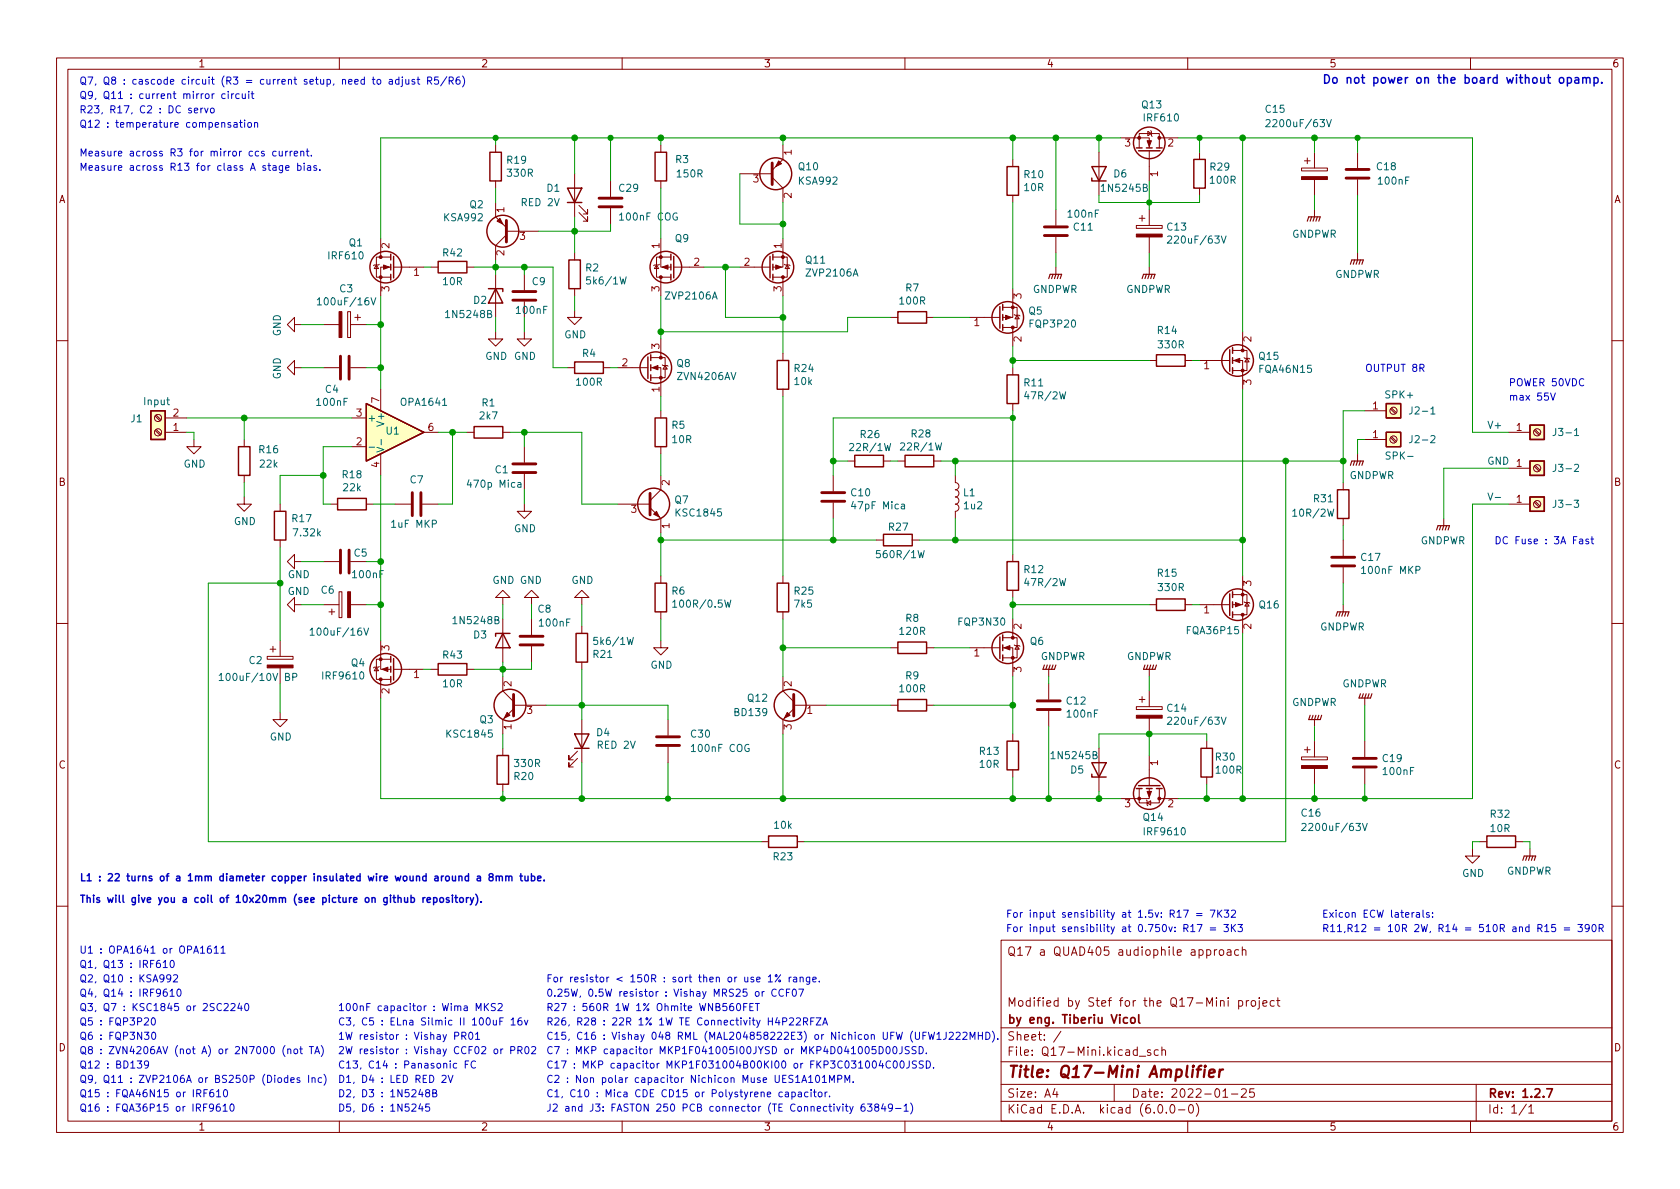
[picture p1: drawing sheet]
<svg xmlns="http://www.w3.org/2000/svg" width="297mm" height="210mm" viewBox="0 0 297 210" stroke-linecap="round" stroke-linejoin="round" font-family="sans-serif">
<defs><g id="words">
<text font-size="2.8" fill="#840000" x="178" y="190.6">Title: Q17-Mini Amplifier</text>
<text font-size="2.1" fill="#0000c2" x="233.7" y="14.8">Do not power on the board without opamp.</text>
<g font-size="2.1" fill="#840000">
<text x="178" y="169">Q17 a QUAD405 audiophile approach</text>
<text x="178" y="178">Modified by Stef for the Q17-Mini project</text>
<text x="178" y="184">Sheet: /</text>
<text x="178" y="181">by eng. Tiberiu Vicol</text>
<text x="178" y="186.7">File: Q17-Mini.kicad_sch</text>
<text x="178" y="196.9">KiCad E.D.A. kicad (6.0.0-0)</text>
<text x="178" y="194.1">Size: A4</text>
<text x="200" y="194.1">Date: 2022-01-25</text>
<text x="263" y="194.1">Rev: 1.2.7</text>
<text x="263" y="196.9">Id: 1/1</text>
</g>
<g font-size="1.8" fill="#840000">
<text x="35" y="11.9">1</text>
<text x="85" y="11.9">2</text>
<text x="135" y="11.9">3</text>
<text x="185" y="11.9">4</text>
<text x="235" y="11.9">5</text>
<text x="285" y="11.9">6</text>
<text x="10.3" y="35.9">A</text>
<text x="285.3" y="35.9">A</text>
<text x="10.3" y="85.9">B</text>
<text x="285.3" y="85.9">B</text>
<text x="10.3" y="135.9">C</text>
<text x="285.3" y="135.9">C</text>
<text x="10.3" y="185.9">D</text>
<text x="285.3" y="185.9">D</text>
<text x="35" y="199.9">1</text>
<text x="85" y="199.9">2</text>
<text x="135" y="199.9">3</text>
<text x="185" y="199.9">4</text>
<text x="235" y="199.9">5</text>
<text x="285" y="199.9">6</text>
</g>
<g font-size="1.8" fill="#0000c2">
<text x="14" y="14.9">Q7, Q8 : cascode circuit (R3 = current setup, need to adjust R5/R6)</text>
<text x="14" y="17.5">Q9, Q11 : current mirror circuit</text>
<text x="14" y="22.6">Q12 : temperature compensation</text>
<text x="14" y="20">R23, R17, C2 : DC servo</text>
<text x="14" y="27.6">Measure across R3 for mirror ccs current.</text>
<text x="14" y="30.2">Measure across R13 for class A stage bias.</text>
<text x="241.3" y="65.7">OUTPUT 8R</text>
<text x="266.7" y="70.8">max 55V</text>
<text x="266.7" y="68.3">POWER 50VDC</text>
<text x="264.2" y="96.2">DC Fuse : 3A Fast</text>
<text x="14" y="155.8">L1 : 22 turns of a 1mm diameter copper insulated wire wound around a 8mm tube.</text>
<text x="14" y="159.6">This will give you a coil of 10x20mm (see picture on github repository).</text>
<text x="177.8" y="164.8">For input sensibility at 0.750v: R17 = 3K3</text>
<text x="177.8" y="162.3">For input sensibility at 1.5v: R17 = 7K32</text>
<text x="233.7" y="162.3">Exicon ECW laterals:</text>
<text x="233.7" y="164.8">R11,R12 = 10R 2W, R14 = 510R and R15 = 390R</text>
<text x="14" y="173.7">Q2, Q10 : KSA992</text>
<text x="14" y="171.2">Q1, Q13 : IRF610</text>
<text x="14" y="168.6">U1 : OPA1641 or OPA1611</text>
<text x="96.5" y="173.7">For resistor &lt; 150R : sort then or use 1% range.</text>
<text x="14" y="178.8">Q3, Q7 : KSC1845 or 2SC2240</text>
<text x="14" y="176.2">Q4, Q14 : IRF9610</text>
<text x="59.7" y="178.8">100nF capacitor : Wima MKS2</text>
<text x="96.5" y="176.2">0.25W, 0.5W resistor : Vishay MRS25 or CCF07</text>
<text x="96.5" y="178.8">R27 : 560R 1W 1% Ohmite WNB560FET</text>
<text x="14" y="181.3">Q5 : FQP3P20</text>
<text x="14" y="183.9">Q6 : FQP3N30</text>
<text x="59.7" y="181.3">C3, C5 : ELna Silmic II 100uF 16v</text>
<text x="59.7" y="183.9">1W resistor : Vishay PR01</text>
<text x="96.5" y="181.3">R26, R28 : 22R 1% 1W TE Connectivity H4P22RFZA</text>
<text x="96.5" y="183.9">C15, C16 : Vishay 048 RML (MAL204858222E3) or Nichicon UFW (UFW1J222MHD).</text>
<text x="14" y="191.5">Q9, Q11 : ZVP2106A or BS250P (Diodes Inc)</text>
<text x="14" y="188.9">Q12 : BD139</text>
<text x="14" y="186.4">Q8 : ZVN4206AV (not A) or 2N7000 (not TA)</text>
<text x="59.7" y="188.9">C13, C14 : Panasonic FC</text>
<text x="59.7" y="186.4">2W resistor : Vishay CCF02 or PR02</text>
<text x="59.7" y="191.5">D1, D4 : LED RED 2V</text>
<text x="96.5" y="186.4">C7 : MKP capacitor MKP1F041005I00JYSD or MKP4D041005D00JSSD.</text>
<text x="96.5" y="188.9">C17 : MKP capacitor MKP1F031004B00KI00 or FKP3C031004C00JSSD.</text>
<text x="96.5" y="191.5">C2 : Non polar capacitor Nichicon Muse UES1A101MPM.</text>
<text x="14" y="194">Q15 : FQA46N15 or IRF610</text>
<text x="14" y="196.6">Q16 : FQA36P15 or IRF9610</text>
<text x="59.7" y="196.6">D5, D6 : 1N5245</text>
<text x="59.7" y="194">D2, D3 : 1N5248B</text>
<text x="96.5" y="196.6">J2 and J3: FASTON 250 PCB connector (TE Connectivity 63849-1)</text>
<text x="96.5" y="194">C1, C10 : Mica CDE CD15 or Polystyrene capacitor.</text>
</g>
<g font-size="1.8" fill="#006464">
<text x="202" y="19.2">Q13</text>
<text x="202.4" y="21.5">IRF610</text>
<text x="223.8" y="19.9">C15</text>
<text x="224.7" y="22.5">2200uF/63V</text>
<text x="89.7" y="28.9">R19</text>
<text x="119.5" y="28.8">R3</text>
<text x="89.8" y="31.2">330R</text>
<text x="96.7" y="33.9">D1</text>
<text x="109.5" y="33.9">C29</text>
<text x="119.8" y="31.4">150R</text>
<text x="141.3" y="30.1">Q10</text>
<text x="141.3" y="32.6">KSA992</text>
<text x="181.1" y="31.5">R10</text>
<text x="181.1" y="33.8">10R</text>
<text x="195.1" y="33.9">1N5245B</text>
<text x="196.9" y="31.4">D6</text>
<text x="214" y="30.1">R29</text>
<text x="214.1" y="32.5">100R</text>
<text x="243.5" y="30.1">C18</text>
<text x="243.8" y="32.6">100nF</text>
<text x="78.6" y="39.1">KSA992</text>
<text x="83.1" y="36.8">Q2</text>
<text x="92.3" y="36.4">RED 2V</text>
<text x="109.8" y="39">100nF COG</text>
<text x="189" y="38.5">100nF</text>
<text x="189.9" y="40.8">C11</text>
<text x="206.4" y="40.8">C13</text>
<text x="58.2" y="45.9">IRF610</text>
<text x="61.7" y="43.6">Q1</text>
<text x="78.4" y="45.3">R42</text>
<text x="103.6" y="48">R2</text>
<text x="119.4" y="42.8">Q9</text>
<text x="142.5" y="46.6">Q11</text>
<text x="207.2" y="43.1">220uF/63V</text>
<text x="228.4" y="42">GNDPWR</text>
<text x="56.8" y="54">100uF/16V</text>
<text x="60.1" y="51.7">C3</text>
<text x="78.4" y="50.4">10R</text>
<text x="83.8" y="53.7">D2</text>
<text x="94.1" y="50.4">C9</text>
<text x="104.1" y="50.3">5k6/1W</text>
<text x="117.8" y="53">ZVP2106A</text>
<text x="142.7" y="48.9">ZVP2106A</text>
<text x="159.2" y="53.8">100R</text>
<text x="160.2" y="51.5">R7</text>
<text x="182.5" y="51.8">GNDPWR</text>
<text x="199" y="51.8">GNDPWR</text>
<text x="236" y="49.1">GNDPWR</text>
<text x="49.7" y="59.5" transform="rotate(-90 49.7 59.5)">GND</text>
<text x="79.1" y="56.2">1N5248B</text>
<text x="91.4" y="55.5">100nF</text>
<text x="99.7" y="59.8">GND</text>
<text x="181.9" y="55.6">Q5</text>
<text x="182.2" y="57.9">FQP3P20</text>
<text x="204.7" y="59">R14</text>
<text x="85.8" y="63.6">GND GND</text>
<text x="103" y="63.1">R4</text>
<text x="119.7" y="64.9">Q8</text>
<text x="140.5" y="65.8">R24</text>
<text x="204.9" y="61.6">330R</text>
<text x="222.7" y="63.6">Q15</text>
<text x="222.8" y="65.9">FQA46N15</text>
<text x="25.5" y="71.6">Input</text>
<text x="49.7" y="67.1" transform="rotate(-90 49.7 67.1)">GND</text>
<text x="56.1" y="71.8">100nF</text>
<text x="57.5" y="69.5">C4</text>
<text x="71.1" y="71.7">OPA1641</text>
<text x="85.2" y="71.9">R1</text>
<text x="102" y="68.2">100R</text>
<text x="119.9" y="67.2">ZVN4206AV</text>
<text x="140.5" y="68.1">10k</text>
<text x="181.1" y="68.3">R11</text>
<text x="181.6" y="70.6">47R/2W</text>
<text x="245.1" y="70.4">SPK+</text>
<text x="23.1" y="74.7">J1</text>
<text x="64.9" y="74.5">+</text>
<text x="67.9" y="75" transform="rotate(-90 67.9 75)">V+</text>
<text x="68.3" y="76.8">U1</text>
<text x="84.9" y="74.2">2k7</text>
<text x="118.8" y="75.8">R5</text>
<text x="152.2" y="77.5">R26</text>
<text x="161.2" y="77.3">R28</text>
<text x="249.7" y="73.3">J2-1</text>
<text x="263.2" y="75.8">V+</text>
<text x="275.1" y="77.1">J3-1</text>
<text x="32.4" y="82.7">GND</text>
<text x="45.9" y="80.1">R16</text>
<text x="46" y="82.7">22k</text>
<text x="87.6" y="83.7">C1</text>
<text x="118.9" y="78.4">10R</text>
<text x="150.6" y="79.8">22R/1W</text>
<text x="159.6" y="79.6">22R/1W</text>
<text x="245.4" y="81.3">SPK-</text>
<text x="249.7" y="78.4">J2-2</text>
<text x="262.9" y="82.2">GND</text>
<text x="275.1" y="83.4">J3-2</text>
<text x="60.6" y="84.6">R18</text>
<text x="60.8" y="86.9">22k</text>
<text x="72.5" y="85.5">C7</text>
<text x="83.2" y="86.2">470p Mica</text>
<text x="119.3" y="89">Q7</text>
<text x="150.5" y="87.8">C10</text>
<text x="170.3" y="87.8">L1</text>
<text x="232.4" y="88.8">R31</text>
<text x="238.5" y="84.7">GNDPWR</text>
<text x="263.4" y="88.5">V-</text>
<text x="275.1" y="89.8">J3-3</text>
<text x="41.3" y="92.8">GND</text>
<text x="51.7" y="92.3">R17</text>
<text x="52.1" y="94.8">7.32k</text>
<text x="69.4" y="93.3">1uF MKP</text>
<text x="90.9" y="94.1">GND</text>
<text x="119.7" y="91.3">KSC1845</text>
<text x="151" y="90.1">47pF Mica</text>
<text x="157.2" y="93.8">R27</text>
<text x="170.5" y="90.1">1u2</text>
<text x="229" y="91.4">10R/2W</text>
<text x="62.6" y="98.4">C5</text>
<text x="155.5" y="98.7">560R/1W</text>
<text x="181.1" y="101.3">R12</text>
<text x="204.7" y="102">R15</text>
<text x="240.7" y="99.2">C17</text>
<text x="241.1" y="101.5">100nF MKP</text>
<text x="251.1" y="96.2">GNDPWR</text>
<text x="50.8" y="105.2">GND</text>
<text x="50.9" y="102.2">GND</text>
<text x="56.8" y="105">C6</text>
<text x="62.5" y="102.2">100nF</text>
<text x="87" y="103.2">GND GND</text>
<text x="101" y="103.2">GND</text>
<text x="118.8" y="105.1">R6</text>
<text x="119.6" y="107.4">100R/0.5W</text>
<text x="140.5" y="105.1">R25</text>
<text x="140.5" y="107.4">7k5</text>
<text x="181.6" y="103.6">47R/2W</text>
<text x="204.9" y="104.5">330R</text>
<text x="222.7" y="107.6">Q16</text>
<text x="55.6" y="112.4">100uF/16V</text>
<text x="80.4" y="110.4">1N5248B</text>
<text x="83.8" y="112.9">D3</text>
<text x="95.1" y="108.3">C8</text>
<text x="95.5" y="110.8">100nF</text>
<text x="159.2" y="112.3">120R</text>
<text x="160.2" y="110">R8</text>
<text x="169.6" y="110.6">FQP3N30</text>
<text x="210" y="112.1">FQA36P15</text>
<text x="233.3" y="111.5">GNDPWR</text>
<text x="44.1" y="117.4">C2</text>
<text x="62.1" y="117.8">Q4</text>
<text x="78.4" y="116.5">R43</text>
<text x="105" y="116.3">R21</text>
<text x="105.4" y="114">5k6/1W</text>
<text x="115" y="118.2">GND</text>
<text x="182.2" y="114">Q6</text>
<text x="183.9" y="116.7">GNDPWR</text>
<text x="199.2" y="116.7">GNDPWR</text>
<text x="39.8" y="120.4">100uF/10V BP</text>
<text x="57.3" y="120.1">IRF9610</text>
<text x="78.4" y="121.5">10R</text>
<text x="132.3" y="124.1">Q12</text>
<text x="159.2" y="122.4">100R</text>
<text x="160.2" y="120.1">R9</text>
<text x="188.6" y="124.6">C12</text>
<text x="206.4" y="125.9">C14</text>
<text x="228.4" y="124.8">GNDPWR</text>
<text x="237.3" y="121.5">GNDPWR</text>
<text x="47.7" y="130.9">GND</text>
<text x="79.2" y="130.4">KSC1845</text>
<text x="84.8" y="127.9">Q3</text>
<text x="105.5" y="130.2">D4</text>
<text x="122.2" y="130.4">C30</text>
<text x="130" y="126.6">BD139</text>
<text x="188.8" y="126.9">100nF</text>
<text x="207.2" y="128.2">220uF/63V</text>
<text x="91" y="137.9">R20</text>
<text x="91.1" y="135.6">330R</text>
<text x="105.8" y="132.4">RED 2V</text>
<text x="122.5" y="133">100nF COG</text>
<text x="173.3" y="133.5">R13</text>
<text x="173.3" y="135.8">10R</text>
<text x="186.2" y="134.2">1N5245B</text>
<text x="189.3" y="136.8">D5</text>
<text x="215" y="134.5">R30</text>
<text x="215.1" y="136.8">100R</text>
<text x="244.5" y="134.7">C19</text>
<text x="244.7" y="137">100nF</text>
<text x="137" y="146.5">10k</text>
<text x="202.2" y="145.2">Q14</text>
<text x="202.5" y="147.7">IRF9610</text>
<text x="230.2" y="144.4">C16</text>
<text x="231" y="146.9">2200uF/63V</text>
<text x="263.6" y="144.6">R32</text>
<text x="263.6" y="147.1">10R</text>
<text x="136.8" y="152.1">R23</text>
<text x="258.5" y="155.1">GND</text>
<text x="266.4" y="154.7">GNDPWR</text>
</g>
<g font-size="1.8" fill="#a90000">
<text x="140" y="27.4" transform="rotate(-90 140 27.4)">1</text>
<text x="198.9" y="25.9">3</text>
<text x="206.5" y="25.9">2</text>
<text x="133.2" y="32.3">3</text>
<text x="140" y="35" transform="rotate(-90 140 35)">2</text>
<text x="204.7" y="31.2" transform="rotate(-90 204.7 31.2)">1</text>
<text x="89.2" y="37.6" transform="rotate(-90 89.2 37.6)">1</text>
<text x="68.8" y="43.9" transform="rotate(-90 68.8 43.9)">2</text>
<text x="89.2" y="45.2" transform="rotate(-90 89.2 45.2)">2</text>
<text x="91.9" y="42.4">3</text>
<text x="116.6" y="43.9" transform="rotate(-90 116.6 43.9)">1</text>
<text x="122.7" y="47">2</text>
<text x="131.6" y="47">2</text>
<text x="138.2" y="43.9" transform="rotate(-90 138.2 43.9)">1</text>
<text x="68.8" y="51.5" transform="rotate(-90 68.8 51.5)">3</text>
<text x="73.2" y="48.8">1</text>
<text x="116.6" y="51.5" transform="rotate(-90 116.6 51.5)">3</text>
<text x="138.2" y="51.5" transform="rotate(-90 138.2 51.5)">3</text>
<text x="180.6" y="52.8" transform="rotate(-90 180.6 52.8)">3</text>
<text x="172.2" y="57.7">1</text>
<text x="110" y="64.8">2</text>
<text x="116.6" y="61.7" transform="rotate(-90 116.6 61.7)">3</text>
<text x="180.6" y="60.4" transform="rotate(-90 180.6 60.4)">2</text>
<text x="212.9" y="65.3">1</text>
<text x="221.2" y="60.4" transform="rotate(-90 221.2 60.4)">2</text>
<text x="67.1" y="71.2" transform="rotate(-90 67.1 71.2)">7</text>
<text x="116.6" y="69.3" transform="rotate(-90 116.6 69.3)">1</text>
<text x="221.2" y="68.1" transform="rotate(-90 221.2 68.1)">3</text>
<text x="30.6" y="76.2">1</text>
<text x="30.6" y="73.7">2</text>
<text x="63" y="73.7">3</text>
<text x="75.7" y="76.2">6</text>
<text x="242.7" y="77.5">1</text>
<text x="242.7" y="72.4">1</text>
<text x="268.1" y="76.2">1</text>
<text x="63" y="78.7">2</text>
<text x="67.1" y="82.7" transform="rotate(-90 67.1 82.7)">4</text>
<text x="268.1" y="82.5">1</text>
<text x="118.4" y="85.8" transform="rotate(-90 118.4 85.8)">2</text>
<text x="268.1" y="88.9">1</text>
<text x="111.6" y="90.7">3</text>
<text x="118.4" y="93.5" transform="rotate(-90 118.4 93.5)">1</text>
<text x="221.2" y="103.6" transform="rotate(-90 221.2 103.6)">3</text>
<text x="180.6" y="111.2" transform="rotate(-90 180.6 111.2)">2</text>
<text x="212.9" y="108.5">1</text>
<text x="221.2" y="111.2" transform="rotate(-90 221.2 111.2)">2</text>
<text x="68.8" y="115" transform="rotate(-90 68.8 115)">3</text>
<text x="73.2" y="119.9">1</text>
<text x="172.2" y="116.1">1</text>
<text x="180.6" y="118.9" transform="rotate(-90 180.6 118.9)">3</text>
<text x="68.8" y="122.7" transform="rotate(-90 68.8 122.7)">2</text>
<text x="90.4" y="121.4" transform="rotate(-90 90.4 121.4)">2</text>
<text x="140" y="121.4" transform="rotate(-90 140 121.4)">2</text>
<text x="90.4" y="129" transform="rotate(-90 90.4 129)">1</text>
<text x="93.2" y="126.2">3</text>
<text x="140" y="129" transform="rotate(-90 140 129)">3</text>
<text x="142.7" y="126.2">1</text>
<text x="204.7" y="135.4" transform="rotate(-90 204.7 135.4)">1</text>
<text x="198.9" y="142.7">3</text>
<text x="206.5" y="142.7">2</text>
</g>
</g></defs>
<g fill="none" stroke="#840000" stroke-width=".18">
<path d="M10 10.2h277v190.1h-277zM12 12.2h273v186.1h-273zM60 10.2v2M110 10.2v2M160 10.2v2M210 10.2v2M260 10.2v2M87.6 35.8v2.5l1.9 2M87.6 25.6v1.3M87.6 32v1.3M101.6 30.7v7.6M102.4 37.6l1.5 1.5v-.8v.8h-.8"/>
<path d="M102.4 36.3l1.5 1.5v-.7v.7h-.8M107.9 32v2.8M107.9 36.8v2.8M116.8 25.6v1.3M116.8 32v1.3M130.8 30.7h5.7M136.5 31.4l1.9 1.9v2.5M138.4 25.6v2.6l-1.9 1.9M179.1 28.2v1.3M179.1 34.5v1.3M186.7 37.1v2.8M194.3 26.9v7.6"/>
<path d="M198.1 24.4h5.1v1.8M200.9 39.9h4.6v.5h-4.6zM201.4 26.2v-2.6h3.6v2.6M201.4 38.6h1M201.9 38.1v1M202.9 23.2l.7 .4-.7 .4zM203.2 26.7v5.3M203.2 37.1v2.8M203.5 23.1l.1 .1v.8l.1 .1M205 24.4h3.3M212.1 26.9v1.3M212.1 33.3v1.2"/>
<path d="M230.1 29.7h4.6v.5h-4.6zM230.6 28.4h1M231.1 27.9v1.1M232.4 26.9v2.8M232.4 31.7v2.8M232.4 37.1v1.2M240 26.9v2.8M240 31.7v2.8M52.1 57.4v-1.3l-1.3 1.3 1.3 1.3v-1.3h1.2M57.1 57.4h2.8M61.5 55.1h.5v4.6h-.5zM62 57.4h2.8"/>
<path d="M62.7 56.1h1.1M63.2 55.6v1M66.5 46.9l.4 .6h-.7zM67.1 46.7l-.2 .2h-.7l-.2 .1M67.3 42.2v3.3M69.1 47.2h-1.8v5.1M69.1 45.5h-2.6v3.5h2.6M69.6 47.2h5.3M76.2 47.2h1.3M82.5 47.2h1.3M87.6 58.7v1.2h1.3l-1.3 1.3-1.2-1.3h1.2M87.6 48.5v7.6"/>
<path d="M89.5 41.5l-1.9 1.9v2.6M89.5 40.9h5.7M92.7 58.7v1.2h1.3l-1.3 1.3-1.3-1.3h1.3M92.7 48.5v2.8M92.7 53.3v2.8M101.6 54.9v1.2h1.3l-1.3 1.3-1.3-1.3h1.3M101.6 44.7v1.3M101.6 51v1.3M116.1 46.9l.4 .6h-.8zM116.6 46.7l-.1 .2h-.8l-.1 .1M116.8 42.2v5h1.8M116.8 49v3.3"/>
<path d="M116.8 59.9v3.3M118.6 45.5h-2.5v3.5h2.5M119.1 47.2h5.4M130.8 47.2h5.3M136.7 45.5h2.5v3.5h-2.5M138.4 42.2v5h-1.7M138.4 49v3.3M138.7 46.7l.1 .2h.8l.1 .1M139.2 46.9l.4 .6h-.8zM157.5 56.1h1.2M163.8 56.1h1.3M171.4 56.1h5.4"/>
<path d="M177.3 54.4h2.5v3.5h-2.5M179.1 51v5.1h-1.8M179.1 57.9v3.3M179.3 55.6l.2 .1h.7l.1 .2M179.8 55.7l.4 .7h-.7zM186.7 41.9v2.8M186.7 47.2v1.3M203.2 41.9v2.8M203.2 47.2v1.3M219.7 58.7v3.3M240 44.7v1.3M10 60.2h2"/>
<path d="M27.4 73.6l.9 .8M27.4 76.1l.9 .9M27.6 73.4l.9 .8M27.6 75.9l.9 .9M29.2 76.4h3.8M29.2 73.9h3.8M34.3 77.7v1.3h1.3l-1.3 1.3-1.3-1.3h1.3M43.2 77.7v1.3M52.1 65v-1.3l-1.3 1.3 1.3 1.3v-1.3h1.2M57.1 65h2.8M62 65h2.8M62.2 73.9h2.6"/>
<path d="M62.2 79h2.6M67.3 68.8v3.8M74.9 76.4h2.6M82.5 76.4h1.3M88.9 76.4h1.3M92.7 79v2.8M100.3 65h1.3M106.7 65h1.2M109.2 65h5.4M115.1 65h1.7v5.1M115.1 63.2h2.5v3.6h-2.5M116.8 72.6v1.3"/>
<path d="M116.8 79v1.3M117.1 64.5l.1 .1h.8l.1 .2M117.6 64.6l.4 .7h-.8zM138.4 62.5v1.2M138.4 68.8v1.3M179.1 65v1.3M179.1 71.4v1.2M203.2 63.7h1.3M209.5 63.7h1.3M212.1 63.7h5.3M217.9 63.7h1.8v5.1M217.9 62h2.6v3.5h-2.6"/>
<path d="M220 63.2l.1 .2h.8l.1 .1M220.5 63.4l.4 .6h-.8zM241.3 77.7h3.8M241.3 72.6h3.8M245.8 77.4l.9 .8M245.8 72.3l.9 .8M246 77.2l.9 .8M246 72.1l.9 .9M266.7 76.4h3.8M271.2 76.1l.9 .9M271.4 75.9l.9 .9M285 60.2h2"/>
<path d="M43.2 87.9v1.2h1.2l-1.2 1.3-1.3-1.3h1.3M43.2 84.1v1.2M49.5 89.1v1.3M49.5 95.5v1.3M52.1 99.3v-1.3l-1.3 1.3 1.3 1.3v-1.3h1.2M57.1 99.3h2.8M58.4 89.1h1.3M62 99.3h2.8M64.8 89.1h1.2M67.3 80.3v3.8M69.8 89.1h2.8M74.7 89.1h2.8"/>
<path d="M92.7 89.1v1.3h1.3l-1.3 1.3-1.3-1.3h1.3M92.7 83.8v2.8M109.2 89.1h5.7M114.9 89.8l1.9 1.9v2.5M116.8 84.1v2.5l-1.9 1.9M147.3 84.1v2.8M147.3 88.9v2.8M149.9 81.5h1.2M154.9 95.5h1.3M156.2 81.5h1.3M158.7 81.5h1.3M161.3 95.5h1.3"/>
<path d="M165.1 81.5h1.3M168.9 84.1v1.2a.64 .64 0 0 1 .6 .7 .64 .64 0 0 1-.6 .6 .64 .64 0 0 1 .6 .6 .64 .64 0 0 1-.6 .7 .64 .64 0 0 1 .6 .6 .64 .64 0 0 1-.6 .6 .64 .64 0 0 1 .6 .7 .64 .64 0 0 1-.6 .6v1.3M179.1 98v1.3M237.5 85.3v1.3M237.5 91.7v1.3M237.5 95.5v2.8M240 80.3v1.2M255.3 91.7v1.3M266.7 82.8h3.8M266.7 89.1h3.8M271.2 82.5l.9 .8M271.2 88.8l.9 .9"/>
<path d="M271.4 82.3l.9 .8M271.4 88.6l.9 .9M10 110.2h2M47.2 116.1h4.6v.5h-4.6zM47.8 114.8h1M48.3 114.3v1M49.5 113.3v2.8M49.5 118.1v2.8M52.1 106.9v-1.2l-1.3 1.2 1.3 1.3v-1.3h1.2M57.1 106.9h2.8M58.2 108.2h1M58.7 107.7v1"/>
<path d="M59.9 104.6h.6v4.6h-.6zM62 106.9h2.8M66.5 118l.4 .6h-.7zM67.1 117.9l-.2 .1h-.7l-.2 .1M67.3 113.3v5.1h1.8M69.1 116.6h-2.6v3.5h2.6M69.6 118.4h5.3M76.2 118.4h1.3M82.5 118.4h1.3M88.9 105.7h-1.3l1.3-1.3 1.3 1.3h-1.3v1.2M88.9 109.5v7.6M88.9 119.6v2.6l1.9 1.9"/>
<path d="M94 105.7h1.2l-1.2-1.3-1.3 1.3h1.3v1.2M94 109.5v2.8M94 114.3v2.8M102.9 105.7h-1.3l1.3-1.3 1.2 1.3h-1.2v1.2M102.9 110.7v1.3M102.9 117.1v1.3M116.8 113.3v1.2h1.3l-1.3 1.3-1.2-1.3h1.2M116.8 101.8v1.3M116.8 108.2v1.3M138.4 101.8v1.3M138.4 108.2v1.3M138.4 119.6v2.6l1.9 1.9"/>
<path d="M157.5 114.5h1.2M163.8 114.5h1.3M171.4 114.5h5.4M177.3 114.5h1.8v5.1M177.3 112.8h2.5v3.5h-2.5M179.1 104.4v1.3M179.1 109.5v3.3M179.3 114l.2 .2h.7l.1 .1M179.8 114.2l.4 .6h-.7zM185.4 118.4v1.2M203.2 106.9h1.3M203.2 118.4v1.2"/>
<path d="M209.5 106.9h1.3M212.1 106.9h5.3M217.9 105.2h2.6v3.5h-2.6M219.7 101.8v5.1h-1.8M219.7 108.7v3.3M220 106.4l.1 .1h.8l.1 .2M220.5 106.5l.4 .7h-.8zM237.5 100.3v2.8M237.5 106.9v1.3M285 110.2h2M49.5 126v1.2h1.3l-1.3 1.3-1.2-1.3h1.2M67.3 120.1v3.3"/>
<path d="M88.9 132.3v1.3M88.9 138.7v1.2M90.8 125.3l-1.9 1.9v2.6M90.8 124.7h5.7M102.1 134.1l-1.5 1.5v-.7v.7h.7M102.1 132.8l-1.5 1.6v-.8v.8h.7M102.9 127.2v7.7M118.1 127.2v2.8M118.1 132.1v2.8M140.3 125.3l-1.9 1.9v2.6M140.3 124.7h5.7M157.5 124.7h1.2"/>
<path d="M163.8 124.7h1.3M179.1 129.8v1.3M179.1 136.1v1.3M185.4 120.9v2.8M185.4 125.7v2.8M194.3 132.3v7.6M200.9 125h4.6v.5h-4.6zM201.4 139.4v2.6h3.6v-2.6M201.4 123.7h1M201.9 123.2v1M203.2 139.4v1.8h-5.1M203.2 122.2v2.8"/>
<path d="M203.2 127v2.8M203.2 133.6v5.3M213.4 131.1v1.2M213.4 137.4v1.3M230.1 133.9h4.6v.5h-4.6zM230.6 132.6h1M231.1 132.1v1M232.4 127.2v1.3M232.4 131.1v2.8M232.4 135.9v2.8M241.3 123.4v1.3M241.3 131.1v2.8"/>
<path d="M241.3 135.9v2.8M134.6 148.8h1.3M141 148.8h1.2M202.7 141.5l.1 .1v.8l.1 .1M202.8 142l.7-.4v.8zM205 141.2h3.3M260.3 150.1v1.3h1.3l-1.3 1.2-1.2-1.2h1.2M261.6 148.8h1.3M268 148.8h1.2M270.5 150.1v1.3M10 160.2h2M177 166.3h108v32h-108z"/>
<path d="M213.4 168l.4-.1 .3 .3v.4l-.2 .3h-.5M214.7 167.9v1M215.1 167.9l-.2 .1-.2 .2M215.7 168l.4-.1 .3 .3v.4l-.3 .3h-.4l-.1-.3v-.4zM215.8 177.1l.2-.2 .4 .1v.9M217 168h.6v.9M217.1 176.4v.2M217.1 176.9v1M217.6 168.3l-.5 .1a.29 .29 0 0 0-.2 .2 .29 .29 0 0 0 .2 .3h.5M219 177l.4-.1 .3 .3v.4l-.1 .3h-.6M219 168l-.4-.1-.3 .3v.4l.1 .3h.6M219 176.9v1.5"/>
<path d="M219.6 168.1l.3-.2 .3 .1 .1 .9M219.6 167.4v1.5M220.4 176.9v1M220.8 176.9l-.3 .1-.1 .2M221.4 177l.3-.1 .3 .3v.4l-.3 .3h-.3l-.2-.3v-.4zM222.6 176.9v1.3l-.2 .2M222.6 176.4v.2M223.3 177.4l.7-.1-.1-.3-.4-.1-.2 .2 .1 .8h.5M225.3 177l-.4-.1-.3 .3v.4l.1 .3h.6M225.7 176.9h.6M225.9 176.4v1.3l.4 .2M285 160.2h2"/>
<path d="M60 198.3v2M110 198.3v2M160 198.3v2M177 194.8h108M177 191.8h108M177 187.8h108M177 181.8h108M186.5 192.5l-.4 1h1M186.9 193v1M187.6 182.4l-1.3 1.9M197 191.8v3M201.4 186.8h1.2"/>
<path d="M203.4 185.7l-.3-.1-.2 .2v.3l.5 .1v.4h-.5M204.8 185.7l-.4-.1-.3 .3v.4l.1 .3h.6M204.9 195.4l.2-.1a.81 .81 0 0 1 .6 .7 .81 .81 0 0 1-.3 .8h-.2a.81 .81 0 0 1-.6-.6 .81 .81 0 0 1 .3-.8zM205.4 185.8l.2-.2 .4 .1 .1 .9M205.4 185.1v1.5M206.2 196.7v.1M207.1 195.4l.1-.1a.81 .81 0 0 1 .6 .7 .81 .81 0 0 1-.3 .8h-.1a.81 .81 0 0 1-.6-.6 .81 .81 0 0 1 .3-.8zM208.4 196.3h1.1M210 198.3v2M210.4 195.4l.1-.1a.81 .81 0 0 1 .6 .7 .81 .81 0 0 1-.3 .8h-.2a.81 .81 0 0 1-.5-.6 .81 .81 0 0 1 .3-.8zM211.5 195.1a1.72 1.72 0 0 1 0 2.3M216.2 194h.9"/>
<path d="M217.7 193.5h1.2M219.5 192.7l.6-.2 .2 .2 .1 .3-1 1h1M221.7 192.5h-.7l-.1 .7 .2-.1 .5 .1 .2 .2-.1 .5-.2 .1-.6-.1M260 198.3v2M261 191.8v6.5M269.9 195.3l-1.3 1.9M270.3 195.8l.4-.5v1.5M270.3 196.8h.9"/>
<circle cx="27.9" cy="73.9" r=".63"/>
<circle cx="27.9" cy="76.4" r=".63"/>
<circle cx="246.4" cy="72.6" r=".63"/>
<circle cx="246.4" cy="77.7" r=".63"/>
<circle cx="271.8" cy="76.4" r=".63"/>
<circle cx="271.8" cy="89.1" r=".63"/>
<circle cx="271.8" cy="82.8" r=".63"/>
</g>
<path d="M201.3 179.4v1.3l.3 .2M199.3 180l-.4-.1-.3 .3v.4l.2 .3h.5M200 180.1l.2-.2 .4 .2 .1 .5-.1 .3h-.4l-.2-.1zM273.5 192.5h1l-.7 1.5" fill="none" stroke="#840000" stroke-width=".3"/>
<path d="M211.6 189.1h.7M212.4 188.5l-.4 .1-.1 .1-.2 1.8M213 189.1l-.2 1.4M213.1 188.5l-.1 .1 .1 .1 .1-.1-.1-.1v.2M213.8 189.8l1-.2-.1-.4-.2-.1-.5 .1-.3 1 .3 .3 .6-.1M215.7 189.1l-.2 1.4M216.3 189.1l-.4 .1-.3 .3" fill="none" stroke="#840000" stroke-width=".4"/>
<g fill="none" stroke="#840000" stroke-width=".51">
<path d="M89.5 39v3.8M105.9 36.6h4.1M105.9 35h4.1M136.5 28.8v3.8M238 30h4.1M238 31.5h4.1M90.7 51.6h4M90.7 53.1h4M184.7 40.1h4M184.7 41.7h4M60.2 63v4.1M61.7 63v4.1"/>
<path d="M60.2 97.3v4M61.7 97.3v4M72.9 87.1v4.1M74.4 87.1v4.1M90.7 83.6h4M90.7 82h4M114.9 87.2v3.9M145.3 88.6h4.1M145.3 87.1h4.1M235.5 98.5h4M91.9 114h4.1M91.9 112.5h4.1"/>
<path d="M235.5 100.1h4M90.8 122.8v3.8M116.1 131.8h4M116.1 130.3h4M140.3 122.8v3.8M183.4 125.5h4.1M183.4 123.9h4.1M239.3 134.1h4M239.3 135.6h4"/>
</g>
<g fill="#840000" stroke="#840000" stroke-width=".18">
<path d="M137.7 28.4l.5 .6-1 .5z"/>
<path d="M230.1 135.4h4.6v.5h-4.6z"/>
<path d="M87.9 39.1l.5-.5 .5 1z"/>
<path d="M177.8 55.7l1 .4-1 .4z"/>
<path d="M59.9 55.1h.6v4.6h-.6z"/>
<path d="M67.8 46.9l1 .3-1 .4z"/>
<path d="M218.4 106.5l1.1 .4-1.1 .4z"/>
<path d="M202.8 139.9h.8l-.4 1.1z"/>
<path d="M139.2 126l.5 .5-1 .5z"/>
<path d="M230.1 31.2h4.6v.5h-4.6z"/>
<path d="M61.5 104.6h.5v4.6h-.5z"/>
<path d="M67.6 118.4l1-.4v.7z"/>
<path d="M89.7 126l.5 .5-1 .5z"/>
<path d="M47.2 117.6h4.6v.5h-4.6z"/>
<path d="M218.2 63.7l1-.3v.7z"/>
<path d="M115.6 90.9l.5-.5 .5 1z"/>
<path d="M117.1 47.2l1-.3v.7z"/>
<path d="M137.2 46.9l1 .3-1 .4z"/>
<path d="M200.9 41.4h4.6v.5h-4.6z"/>
<path d="M202.8 24.9h.8l-.4 1z"/>
<path d="M115.3 65l1-.4v.8z"/>
<path d="M200.9 126.5h4.6v.5h-4.6z"/>
<path d="M177.5 114.5l1.1-.3v.7z"/>
<circle cx="179.1" cy="54.4" r=".25"/>
<circle cx="179.1" cy="57.9" r=".25"/>
<circle cx="67.3" cy="49" r=".25"/>
<circle cx="67.3" cy="45.5" r=".25"/>
<circle cx="219.7" cy="105.2" r=".25"/>
<circle cx="219.7" cy="108.7" r=".25"/>
<circle cx="201.4" cy="141.2" r=".25"/>
<circle cx="205" cy="141.2" r=".25"/>
<circle cx="67.3" cy="116.6" r=".25"/>
<circle cx="67.3" cy="120.1" r=".25"/>
<circle cx="219.7" cy="65.5" r=".25"/>
<circle cx="219.7" cy="62" r=".25"/>
<circle cx="116.8" cy="45.5" r=".25"/>
<circle cx="116.8" cy="49" r=".25"/>
<circle cx="138.4" cy="45.5" r=".25"/>
<circle cx="138.4" cy="49" r=".25"/>
<circle cx="201.4" cy="24.4" r=".25"/>
<circle cx="205" cy="24.4" r=".25"/>
<circle cx="116.8" cy="66.8" r=".25"/>
<circle cx="116.8" cy="63.2" r=".25"/>
<circle cx="179.1" cy="116.3" r=".25"/>
<circle cx="179.1" cy="112.8" r=".25"/>
</g>
<g fill="none" stroke="#840000" stroke-width=".25">
<path d="M86.6 26.9h2v5.1h-2zM100.3 33.3h2.6l-1.3 2.5zM100.3 35.8h2.6M115.8 26.9h2.1v5.1h-2.1zM178.1 29.5h2v5h-2zM193 31.5v.5h2.6M193 29.5h2.6l-1.3 2.5zM200.9 26.2h1M201.3 26.7h3.8M202.7 26.2h1M204.5 26.2h1M211.1 28.2h2v5.1h-2z"/>
<path d="M69.1 45v1M69.1 46.7v1M69.1 48.5v1M69.6 45.3v3.8M77.5 46.2h5v2.1h-5zM86.4 51h2.5v.6M87.6 51l1.3 2.6h-2.5zM100.6 46h2v5h-2zM118.6 45v1M118.6 46.7v1M118.6 48.5v1M119.1 45.3v3.8"/>
<path d="M136.1 45.3v3.8M136.7 45v1M136.7 46.7v1M136.7 48.5v1M158.7 55.1h5.1v2h-5.1zM176.8 54.2v3.8M177.3 53.8v1.1M177.3 55.6v1M177.3 57.4v1M26.7 72.6h2.5v5.1h-2.5zM42.2 79h2v5.1h-2zM64.8 71.4l10.1 5-10.1 5.1z"/>
<path d="M83.8 75.4h5.1v2.1h-5.1zM101.6 64h5.1v2h-5.1zM114.6 63.1v3.8M115.1 62.7v1M115.1 64.5v1M115.1 66.3v1M115.8 73.9h2.1v5.1h-2.1zM137.4 63.7h2v5.1h-2zM178.1 66.3h2v5.1h-2zM204.5 62.7h5v2.1h-5zM217.4 61.8v3.9M217.9 61.5v1"/>
<path d="M217.9 63.2v1.1M217.9 65v1M245.1 76.4h2.5v2.6h-2.5zM245.1 71.4h2.5v2.5h-2.5zM270.5 75.2h2.5v2.5h-2.5zM48.5 90.4h2v5.1h-2zM59.7 88.1h5.1v2.1h-5.1zM151.1 80.5h5.1v2h-5.1zM156.2 94.5h5.1v2h-5.1zM160 80.5h5.1v2h-5.1zM178.1 99.3h2v5.1h-2zM236.5 86.6h2v5.1h-2z"/>
<path d="M270.5 81.5h2.5v2.6h-2.5zM270.5 87.9h2.5v2.5h-2.5zM69.1 116.1v1M69.1 117.9v1M69.1 119.6v1M69.6 116.5v3.8M77.5 117.3h5v2.1h-5zM88.9 112l1.3 2.5h-2.6zM90.2 112h-2.6v.5M101.9 112h2v5.1h-2zM115.8 103.1h2.1v5.1h-2.1zM137.4 103.1h2v5.1h-2z"/>
<path d="M158.7 113.5h5.1v2.1h-5.1zM176.8 112.6v3.9M177.3 112.3v1M177.3 114v1.1M177.3 115.8v1M204.5 105.9h5v2h-5zM217.4 105v3.8M217.9 104.6v1.1M217.9 106.4v1M217.9 108.2v1M87.9 133.6h2v5.1h-2zM101.6 129.8h2.5l-1.2 2.5z"/>
<path d="M101.6 132.3h2.5M158.7 123.7h5.1v2h-5.1zM178.1 131.1h2v5h-2zM193 136.9v.5h2.6M193 134.9h2.6l-1.3 2.5zM200.9 139.4h1M201.3 138.9h3.8M202.7 139.4h1M204.5 139.4h1M212.3 132.3h2.1v5.1h-2.1zM135.9 147.8h5.1v2.1h-5.1zM262.9 147.8h5.1v2.1h-5.1z"/>
<circle cx="137.2" cy="30.7" r="2.82"/>
<circle cx="203.2" cy="25.3" r="2.79"/>
<circle cx="68.2" cy="47.2" r="2.79"/>
<circle cx="88.9" cy="40.9" r="2.82"/>
<circle cx="117.7" cy="47.2" r="2.79"/>
<circle cx="137.5" cy="47.2" r="2.79"/>
<circle cx="178.2" cy="56.1" r="2.79"/>
<circle cx="116" cy="65" r="2.79"/>
<circle cx="218.8" cy="63.7" r="2.79"/>
<circle cx="115.6" cy="89.1" r="2.82"/>
<circle cx="68.2" cy="118.4" r="2.79"/>
<circle cx="178.2" cy="114.5" r="2.79"/>
<circle cx="218.8" cy="106.9" r="2.79"/>
<circle cx="90.2" cy="124.7" r="2.82"/>
<circle cx="139.7" cy="124.7" r="2.82"/>
<circle cx="203.2" cy="140.3" r="2.79"/>
</g>
<g fill="none" stroke="#006464" stroke-width=".18">
<path d="M223.8 21.3l.5-.2 .3 .4-.8 .9h.8M234.5 21.1l.5 1.3 .4-1.3M56.1 53l.4-.3v1.2M56.1 53.9h.7M65.6 52.7l.4 1.2 .4-1.2M206.4 41.9l.5-.2 .3 .4-.8 .9h.8M215.9 41.7l.5 1.3 .4-1.3M65.3 79.1h.9M66.6 79.1l1.3 .4-1.3 .4M67.4 77.7v1M253 77.1l.5-.1 .2 .4-.8 .9h.8M253 73.2h.7"/>
<path d="M278.4 77h.7M91.6 85.4h.5v.8M92.1 85.6l-.4 .1-.2 .2 .2 .3 .4-.1M159.4 89.2h.5v.8M159.9 89.4l-.4 .1-.2 .2 .2 .3 .4-.1M278.3 88.5h.8l-.4 .4 .4 .2v.5l-.2 .1-.6-.1M278.4 82.2l.5-.1 .2 .4-.8 .9h.8M38.8 119.4l.3-.3v1.2M51.8 119.7h.6l.1-.2-.1-.3-.6-.1v1.2M54.8 111.4l.4-.3v1.2M54.8 112.3h.8M64.3 111.1l.5 1.2 .4-1.2"/>
<path d="M118.9 106.5l.4-.4v1.3M118.9 107.4h.8M128.1 106.1l.3 1.3 .3-.9 .2 .9 .3-1.3M250.3 100.8h.7l.1-.2-.1-.3-.7-.1v1.2M38.8 120.3h.7M206.4 126.9l.5-.1 .3 .4-.8 .9h.8M215.9 126.8l.5 1.3 .4-1.3M230.2 145.7l.5-.1 .2 .4-.8 .9h.8M240.9 145.6l.4 1.3 .4-1.3"/>
</g>
<g fill="none" stroke="#840000" stroke-width=".2">
<path d="M231.1 39.1l.3-.8h2l-.2 .8M231.9 38.3l-.3 .8M232.4 38.3l-.2 .8M232.9 38.3l-.2 .8M185.4 49.3l.3-.8h2l-.2 .8M186.2 48.5l-.3 .8M186.7 48.5l-.3 .8M187.2 48.5l-.3 .8M201.9 49.3l.3-.8h2l-.2 .8M202.7 48.5l-.3 .8M203.2 48.5l-.3 .8M203.7 48.5l-.2 .8"/>
<path d="M238.8 46.7l.2-.7h2l-.2 .7M239.5 46l-.2 .7M240 46l-.2 .7M240.5 46l-.2 .7M238.8 82.3l.2-.8h2l-.2 .8M239.5 81.5l-.2 .8M240 81.5l-.2 .8M240.5 81.5l-.2 .8M254 93.7l.3-.7h2l-.3 .7M254.8 93l-.3 .7M255.3 93l-.3 .7M255.8 93l-.3 .7"/>
<path d="M184.7 117.6l-.3 .8h2l.3-.8M185.2 117.6l-.3 .8M185.7 117.6l-.3 .8M186.2 117.6l-.3 .8M202.4 117.6l-.2 .8h2l.3-.8M202.9 117.6l-.2 .8M203.5 117.6l-.3 .8M204 117.6l-.3 .8M236.2 109l.3-.8h2l-.2 .8M237 108.2l-.3 .8M237.5 108.2l-.3 .8M238 108.2l-.3 .8"/>
<path d="M231.6 126.5l-.2 .7h2l.3-.7M232.2 126.5l-.3 .7M232.7 126.5l-.3 .7M233.2 126.5l-.3 .7M240.5 122.7l-.2 .7h2l.3-.7M241 122.7l-.2 .7M241.6 122.7l-.3 .7M242.1 122.7l-.3 .7M269.2 152.1l.3-.7h2l-.2 .7M270 151.4l-.3 .7M270.5 151.4l-.2 .7M271 151.4l-.2 .7"/>
</g>
<g fill="#ffffc2" stroke="#ffffc2" stroke-width=".18">
<path d="M270.5 81.5h2.5v2.6h-2.5z"/>
<path d="M270.5 87.9h2.5v2.5h-2.5z"/>
<path d="M245.1 76.4h2.5v2.6h-2.5z"/>
<path d="M245.1 71.4h2.5v2.5h-2.5z"/>
<path d="M270.5 75.2h2.5v2.5h-2.5z"/>
<path d="M26.7 72.6h2.5v5.1h-2.5z"/>
<path d="M64.8 71.4l10.1 5-10.1 5.1z"/>
</g>
<g fill="none" stroke="#0000c2" stroke-width=".25">
<path d="M277.1 13.8l.5-.1 .2 .3v.4l-.1 .2h-.6M277.1 13.7v1.5M278.5 13.8h.6v.9M279.1 14.1h-.5a.29 .29 0 0 0-.2 .3 .29 .29 0 0 0 .2 .3l.5-.1M279.8 13.9l.3-.2 .3 .1 .1 .9M279.8 13.7v1M280.5 13.9l.2-.2 .4 .1v.9M281.8 13.8l.5-.1 .3 .3v.4l-.2 .2h-.6M281.8 13.7v1.5M283.2 14.6v.1M74.8 158.7v.9M75.2 158.7l-.4 .3"/>
<path d="M75.5 159.1l.6-.1v-.2l-.4-.1-.2 .2 .1 .6h.5M76.7 158.8l.3-.1 .3 .3-.1 .5h-.5M76.7 158.7v1.3M77.9 158.8l.3-.1 .2 .3v.3l-.2 .3-.3-.1-.1-.2zM79.4 158.8l-.3-.1-.2 .2 .1 .2 .4 .1v.3h-.5M80 158.3v.1M80 158.7v.9M80.4 158.7h.5M80.6 158.3v1.1l.3 .2M81.4 158.8l.3-.1 .2 .3v.3l-.2 .3-.3-.1-.1-.2zM82.5 158.7v.9M82.8 158.7l-.3 .3"/>
<path d="M83.1 158.7l.3 .9M83.7 158.7l-.4 1.2-.2 .1M84.1 158.1a1.46 1.46 0 0 1 0 2M84.4 155h.5l.1 .8M85 155.2l-.5 .1-.2 .2 .2 .3 .5-.1M85.1 159.5v.1M86.7 155l-.2-.2v-.2l.2-.1 .4 .1 .1 .1-.1 .2-.5 .2-.1 .2v.2l.2 .3 .4-.1 .1-.2-.1-.3-.2-.2M87.7 155l.2-.1 .3 .1 .1 .8M87.7 154.9v.9M88.3 155.1l.2-.2 .3 .1v.8M89.4 155l.2-.1 .3 .1 .1 .8M89.4 154.9v.9"/>
<path d="M90 155.1l.2-.2 .3 .1v.8M91.9 154.9h.5M92.1 154.5v1.1l.3 .2M92.8 154.9l.1 .8 .3 .1 .2-.2M93.4 154.9v.9M94 155l.3-.1 .3 .3-.2 .5h-.4M94 154.5v1.3M95.1 155.3l.6-.1-.1-.2-.4-.1-.1 .2v.6h.5M96.2 155.6v.2"/>
</g>
<g fill="none" stroke="#0000c2" stroke-width=".18">
<path d="M34.4 19.5l.6-.1-.1-.2-.4-.1-.1 .2v.6h.5M35.5 19.1v.9M35.9 19.1l-.4 .3M36.2 19.1l.3 .9 .3-.9M37.3 19.2l.2-.1 .3 .1 .1 .5-.1 .2-.3 .1-.2-.2zM39.8 16.6h-.4l-.2 .2 .1 .6h.5M40.4 16.2v.1M40.4 16.6v.8M41 16.6v.8M41.3 16.6l-.3 .2M42.3 16.6h-.4l-.2 .2 .1 .6h.5M42.8 16.6l.1 .8h.3l.2-.1"/>
<path d="M43.4 16.6v.8M44 16.2v.1M44 16.6v.8M44.4 16.6h.5M44.6 16.2v1l.3 .2M66.8 14.1l.3-.1 .2 .3v.3l-.2 .3-.3-.1-.1-.2zM68.8 14.1h.5l.1 .8M69.4 14.3l-.4 .1-.2 .2 .2 .3 .4-.1M70.5 14.1l-.3-.1-.3 .3 .1 .5h.5M70.5 13.6v1.3M71.1 14v1.1l-.2 .2M71.1 13.6v.1"/>
<path d="M71.7 14l.1 .8 .3 .1 .2-.1M72.3 14v.9M73.3 14.1l-.3-.1-.2 .2 .1 .2 .4 .1v.3h-.5M73.7 14h.5M73.9 13.6v1.1l.3 .2M75.6 14.3l.6-.1 .1-.2v-.3l-.7-.1v1.3M75.9 14.3l.4 .6M77.5 13.6h-.6l-.1 .6 .2-.1 .4 .1 .1 .1v.5l-.2 .1-.5-.1M79 13.6l-1.1 1.6M79.4 14.3l.6-.1 .1-.2v-.3l-.7-.1v1.3M79.7 14.3l.4 .6M81.2 13.6l-.3 .1a.86 .86 0 0 0 0 1.2l.4-.1 .1-.5-.3-.2h-.2l-.3 .2"/>
<path d="M81.8 13.4a1.46 1.46 0 0 1 0 2M40.8 21.7h-.3l-.2 .1 .1 .2 .4 .1v.3h-.5M41.4 21.7h.5v.8M41.9 22h-.4l-.2 .2 .2 .3 .4-.1M42.3 21.7h.5M42.5 21.2v1.1l.3 .2M43.3 21.2v.2M43.3 21.7v.8M43.9 21.7h.3l.3 .2v.4l-.3 .2-.3-.1-.1-.1zM45 21.8l.2-.1h.3l.1 .8M45 21.7v.8M48.3 29.3h.5v.8"/>
<path d="M48.8 29.6h-.4l-.2 .2 .2 .3h.4M48.8 26.8l-.3-.1-.3 .3 .1 .5h.5M49.4 26.7v.8l.3 .1 .2-.1M49.9 26.7v.9M50 29.3v1l-.3 .3-.3-.1M50 29.3h-.4l-.2 .2 .1 .6h.5M50.5 29.7l.6-.1v-.3h-.4l-.2 .2 .1 .6h.5M50.5 26.7v.9M50.9 26.7l-.4 .3M51.3 26.7v.9M51.7 26.7l-.4 .3M52 27.2l.6-.2v-.2l-.4-.1-.2 .2 .1 .6h.5"/>
<path d="M52.6 29.3h.4l.2 .2-.1 .6h-.5M52.6 28.9v1.2M53.2 26.9l.2-.2 .3 .1v.8M53.2 26.7v.9M53.8 28.9v.1M53.8 29.3v.8M54.1 26.7h.5M54.3 26.3v1.1l.3 .2M54.4 29.3h.5v.8M54.9 29.6h-.4l-.2 .2 .2 .3h.4M55 27.5v.1M56 29.3h-.3l-.2 .2v.1l.5 .2v.3h-.5"/>
<path d="M56.6 30v.1M274.2 69.5l.4 1.3 .4-1.3M279.3 95.4h.5v.8M279.8 95.6l-.4 .1-.2 .2 .2 .3 .4-.1M280.9 95.4l-.3-.1-.2 .2v.2l.5 .1v.3h-.5M281.3 95.3h.5M281.5 94.9v1.1l.3 .2M28.9 170.2l.3-.4v1.3M28.9 171.1h.7M29.5 174.9l-.4 .1a.86 .86 0 0 0 0 1.2l.4-.1 .1-.5-.3-.2h-.2l-.2 .2M30.1 175.3l.3-.4v1.3M30.1 176.2h.7"/>
<path d="M30.2 172.9l-.2 .3-.4-.1-.1-.2 .1-.5h.4l.1 .1a.84 .84 0 0 1-.3 1.1h-.2M30.2 169.9l.2-.1a.68 .68 0 0 1 .4 .7 .68 .68 0 0 1-.4 .6l-.2-.1-.1-.4zM30.7 172.5l.5-.1 .2 .3-.8 .9h.8M31.4 175l.2-.1a.68 .68 0 0 1 .4 .6 .68 .68 0 0 1-.4 .7l-.2-.1-.1-.4zM35.5 168.6h.7M37.3 167.3h-.4a.85 .85 0 0 0 0 1.3l.4-.2 .1-.4-.3-.2h-.2l-.2 .2M37.9 167.7l.3-.4v1.3M37.9 168.6h.7M39.1 167.7l.3-.4v1.3M39.1 168.6h.7M39.6 177.6l.5-.2 .3 .4-.8 .9h.8M40.8 177.6l.5-.2 .3 .4-.8 .9h.8"/>
<path d="M42.3 177.4l-.3 .9h.8M42.7 177.9v.8M43.4 177.6l.2-.2a.68 .68 0 0 1 .4 .7 .68 .68 0 0 1-.4 .6l-.2-.1-.1-.4zM84.2 178.7v-1.3l.4 1 .4-1v1.3M85.7 177.4v1.3M85.8 178l.6 .7M86.4 177.4l-.7 .8M87.6 177.5l-.5-.1-.2 .2v.3l.6 .3 .1 .3-.3 .2h-.4M88.1 177.6l.5-.2 .2 .4-.8 .9h.8M89 180h-.6v1.3M92.2 180h-.4a.86 .86 0 0 0 0 1.3l.4-.2 .1-.4-.2-.2h-.3l-.2 .2M129.6 177.4l-.3 .1a.86 .86 0 0 0 0 1.2l.4-.1v-.4l-.2-.3h-.2l-.3 .3"/>
<path d="M130.3 177.6l.2-.2a.68 .68 0 0 1 .5 .7 .68 .68 0 0 1-.5 .6l-.2-.1-.1-.4zM131.5 178.1h.4M132.1 177.4h-.6v1.3M132.6 178.1h.4M133.2 177.4h-.6v1.3h.6M133.5 177.4h.8M133.9 177.4v1.3M135.1 175.3l-.3 .3M135.8 172.7l.4-.3v1.2M135.8 173.6h.8M137.2 175a.6 .6 0 0 0-.8 .5 .6 .6 0 0 0 .6 .7l.2-.1M138 172.4l-.9 1.2"/>
<path d="M138.5 175a.6 .6 0 0 0-.8 .5 .6 .6 0 0 0 .6 .7l.2-.1M139.1 175.5h.4M139.5 172.8v.8M139.7 174.9h-.6v1.3M139.9 172.8l-.4 .2M140.2 175l.2-.1a.68 .68 0 0 1 .4 .6 .68 .68 0 0 1-.4 .7l-.2-.1-.1-.4zM140.3 172.9h.5l.1 .7M140.9 173.1l-.5 .1-.1 .1 .1 .3h.5M141.2 174.9h.9l-.6 1.3M141.5 172.9l.2-.1 .3 .1v.7M141.5 172.8v.8M143.2 172.8v1l-.3 .3-.3-.1"/>
<path d="M143.2 172.9l-.4-.1-.2 .2 .1 .6h.5M143.7 173.2l.6-.1v-.2l-.4-.1-.2 .2 .1 .6h.5M143.9 180h-.6v1.3M144.3 180h.9l-.9 1.3h.9M144.9 173.5v.1M209.3 160.9h.8l-.5 1.3M210.5 163.8l.4-.3v1.2M210.5 164.7h.8M211.6 161.5h.9M211.6 161.9h.9M211.7 163.5h.8l-.5 1.2M214 160.9h.8l-.5 1.3"/>
<path d="M214 164.1h.9M214 164.4h.9M215.3 160.9v1.3M215.5 161.5l.5 .7M216 160.9l-.7 .8M216.4 163.5h.8l-.4 .5 .3 .1v.5l-.2 .1-.5-.1M216.5 160.9h.7l-.4 .5 .4 .1v.6l-.2 .1-.5-.1M217.7 161.1l.5-.2 .3 .4-.8 .9h.8M217.7 163.5v1.2M217.9 164l.6 .7M218.5 163.5l-.8 .7M218.9 163.5h.8l-.5 .5 .4 .1v.5l-.2 .1-.5-.1"/>
<path d="M250.4 161.4h.5l.1 .8M251 161.7h-.4l-.2 .2 .2 .3 .4-.1M251.6 160.9v1.1l.2 .2M252.7 161.4h-.3l-.2 .1 .1 .2 .4 .1v.3h-.5M253.3 162.1v.1M253.3 161.4v.1M273.1 164.7h.8M275 163.5h-.6l-.1 .6 .2-.1h.4l.2 .2-.1 .4-.2 .1-.5-.1M276.6 164.1h.9M276.6 164.4h.9M279 163.5h.8l-.4 .5 .3 .1v.5l-.2 .1-.5-.1M281 164l-.3 .3-.3-.1-.1-.2 .1-.5h.3l.2 .1a.84 .84 0 0 1-.3 1.1h-.2"/>
<path d="M281.6 163.6l.2-.1a.68 .68 0 0 1 .4 .6 .68 .68 0 0 1-.4 .6l-.2-.1-.1-.3zM282.7 164.1h.6l.2-.2-.1-.3-.7-.1v1.2M283 164.1l.5 .6M24.3 187.6h.8l-.5 .5 .4 .1v.6l-.2 .1-.5-.1M25.5 180.1l.5-.1 .3 .4-.8 .9h.8M25.5 182.5h.8l-.4 .5 .4 .1v.6l-.2 .1-.6-.1M26.3 188.2l-.3 .2h-.2l-.3-.2 .2-.5 .3-.1 .2 .1a.84 .84 0 0 1-.3 1.2h-.2M26.9 180.1l.1-.1a.68 .68 0 0 1 .5 .6 .68 .68 0 0 1-.5 .7l-.1-.2-.2-.3zM26.9 182.6l.2-.1a.68 .68 0 0 1 .4 .7 .68 .68 0 0 1-.4 .6l-.2-.1-.1-.4zM36.7 192.7h-.6v1.3M37.7 192.7h-.4a.85 .85 0 0 0 0 1.3l.5-.2v-.4l-.2-.2h-.4l-.1 .2M37.8 195.8l-.3 .2h-.2l-.3-.2 .1-.5 .4-.1 .2 .1a.84 .84 0 0 1-.3 1.2h-.3"/>
<path d="M38.3 193.1l.4-.4v1.3M38.3 194h.7M38.8 195.2l-.3 .1a.86 .86 0 0 0 0 1.2l.4-.1 .1-.4-.3-.3h-.2l-.3 .3M39.4 195.6l.4-.4v1.3M39.4 196.5h.8M39.6 192.8l.2-.1a.68 .68 0 0 1 .4 .6 .68 .68 0 0 1-.4 .7l-.2-.2-.1-.3zM40.8 195.3l.2-.1a.68 .68 0 0 1 .4 .7 .68 .68 0 0 1-.4 .6l-.2-.1-.1-.4zM50.4 184.9a1.46 1.46 0 0 0 0 1.9M50.9 190.6h-.4l-.2 .2 .1 .6h.5M50.9 185.6l.2-.1 .3 .1v.7M50.9 185.5v.8M50.9 190.1v1.3"/>
<path d="M51.4 191l.6-.1v-.3h-.4l-.2 .2 .1 .6h.5M52.1 185.6l.3-.1 .2 .2v.4l-.2 .2h-.3l-.1-.2zM53 190.6h-.3l-.2 .2 .1 .1 .4 .2v.3h-.5M53 185.5h.5M53.2 185.1v1.1l.3 .1M54.6 190.1v1.3M54.7 185.1h.7M55 185.1v1.2M55.2 190.7l.2-.1h.3v.8M55.2 190.6v.8M55.7 186.3l.4-1.2 .4 1.2M55.8 186h.6"/>
<path d="M56.8 184.9a1.46 1.46 0 0 1 0 1.9M56.9 190.6h-.4l-.2 .2 .1 .6h.5M57.3 190a1.46 1.46 0 0 1 0 1.9M72.8 195.3l.5-.1 .3 .4-.8 .9h.8M74.3 195.2l-.3 .9h.8M74.3 192.6l-.3 .9h.8M74.6 193.1v.9M74.6 195.7v.8M75.5 193.2l-.3-.2 .1-.2 .2-.1h.4l.1 .2-.1 .2-.5 .2-.2 .2 .1 .3 .2 .2h.2l.3-.3-.1-.3-.2-.2M75.9 195.2h-.6l-.1 .6 .2-.1 .5 .1 .1 .2-.1 .4-.2 .1-.5-.1M76.5 193.3l.6-.1 .1-.1-.1-.3-.6-.1v1.3h.5l.2-.2v-.3l-.3-.2M78.2 190.3l.4-.2 .3 .4-.8 .9h.8"/>
<path d="M79.2 190.1l.5 1.3 .4-1.3M80.4 183.2l.6-.1 .1-.1v-.4l-.7-.1v1.3M80.8 188.1l-.4-.1-.3 .3 .2 .5h.5M81.7 183.2l.6-.1 .1-.1-.1-.4-.6-.1v1.3M82 183.2l.4 .6M82.3 188.2h.4M82.9 187.6h-.6v1.3M83 182.6l.2-.1a.68 .68 0 0 1 .4 .7 .68 .68 0 0 1-.4 .6l-.2-.1-.1-.4zM84.1 187.7a.6 .6 0 0 0-.9 .5 .6 .6 0 0 0 .6 .7l.3-.1M84.1 182.9l.3-.4v1.3M84.1 183.8h.7M87.2 180.4l.1 .8 .3 .1 .2-.2"/>
<path d="M87.8 180.4v.9M88.4 180.6h.4M90.3 185.7h.6l.1-.2v-.3l-.7-.1v1.2M90.4 180.4l.3-.4v1.3M90.4 181.3h.7M91.6 185.7h.6l.1-.2-.1-.3-.6-.1v1.2M91.9 185.7l.4 .6M92.7 180.4l.3 .9 .3-.9M92.9 185.2l.2-.1a.68 .68 0 0 1 .4 .6 .68 .68 0 0 1-.4 .6l-.2-.1-.1-.3zM94 185.2l.5-.1 .2 .3-.8 .9h.8M138.3 193.2l-.3-.1-.3 .3 .1 .5h.5M138.4 180.7l.6-.1 .1-.2v-.3l-.7-.1v1.3"/>
<path d="M138.9 193.2h.5v.8M139.4 193.4l-.4 .1-.2 .2 .2 .3 .4-.1M139.6 180.1l.5-.1 .2 .4-.8 .9h.8M140 193.2l.4-.1 .2 .3-.1 .5h-.5M140 193.1v1.3M140.8 180.1l.5-.1 .2 .4-.8 .9h.8M141.2 193.2h.5v.8M141.7 193.4l-.4 .1-.2 .2 .2 .3 .4-.1M141.8 191.4l.4-1.3 .4 1.3M141.9 191.1h.6M142.1 180.7l.6-.1 .1-.2-.1-.3-.6-.1v1.3M142.4 180.7l.4 .6"/>
<path d="M142.9 193.2l-.4-.1-.2 .3 .1 .5h.5M143 190.5l.3-.4v1.3M143 191.4h.7M143.3 180.6h.5M143.4 192.7v.1M143.4 193.1v.9M143.8 193.1h.5M144 192.7v1.1l.3 .2M144.3 190.3l.2-.2a.68 .68 0 0 1 .4 .7 .68 .68 0 0 1-.4 .6l-.2-.1-.1-.4zM144.8 193.2l.3-.1 .2 .3v.3l-.2 .3-.3-.1-.1-.2zM145.4 190.5l.4-.4v1.3M145.4 191.4h.7"/>
<path d="M145.5 181.3l.4-1.3 .4 1.3M145.6 180.9h.6M145.9 193.1v.9M146.2 193.1l-.3 .3M146.7 191.4v-1.3l.4 1 .4-1v1.3M146.7 193.8v.2M148.1 190.8h.6l.1-.2v-.3l-.7-.2v1.3M149.4 191.4v-1.3l.4 1 .4-1v1.3M149.5 195.7h.4M149.6 195.2v1.1l.3 .2M150.2 195.7l.3 .8M150.8 195.7l-.4 1.1-.2 .1"/>
<path d="M150.8 191.3v.1M152.8 195.2l-.3 .1a.85 .85 0 0 0 0 1.2l.4-.1 .1-.4-.3-.3h-.2l-.3 .3M153.4 195.2h.8l-.5 .5 .4 .1v.6l-.2 .1-.5-.1M154.4 187.7l.1-.1a.68 .68 0 0 1 .5 .6 .68 .68 0 0 1-.5 .7l-.1-.1-.2-.4zM154.8 185.1h-.6v.6l.2-.1h.4l.1 .2-.1 .4-.1 .1-.5-.1M154.9 195.8l-.2-.3v-.2l.2-.1 .4 .1 .1 .2-.1 .2-.5 .1-.1 .2v.4l.2 .1h.2l.3-.2-.1-.4-.2-.1M155.4 185.1a.64 .64 0 0 1 .8 .6 .64 .64 0 0 1-.8 .6zM155.7 187.5l-.3 1h.8M156 188v.9M156.2 195.2l-.3 .9h.7M156.5 195.7v.8M156.8 185.2l.2-.1a.68 .68 0 0 1 .4 .6 .68 .68 0 0 1-.4 .6l-.2-.1-.2-.3z"/>
<path d="M157.4 187.7a.6 .6 0 0 0-.8 .5 .6 .6 0 0 0 .6 .7l.2-.1M157.8 195.8l-.2 .2h-.3l-.2-.2 .1-.5 .4-.1 .1 .1a.84 .84 0 0 1-.3 1.2h-.2M158 185.2l.2-.1a.68 .68 0 0 1 .4 .6 .68 .68 0 0 1-.4 .6l-.2-.1-.1-.3zM158 187.7l.2-.1a.68 .68 0 0 1 .5 .6 .68 .68 0 0 1-.5 .7l-.2-.1-.1-.4zM158.3 196h1M159.2 187.7l.2-.1a.68 .68 0 0 1 .5 .6 .68 .68 0 0 1-.5 .7l-.2-.1-.1-.4zM159.5 185.1v.9a.41 .41 0 0 1-.5 .3M159.9 195.6l.3-.4v1.3M159.9 196.5h.7M160.8 185.1h-.5l-.2 .1v.4l.5 .2 .2 .3-.3 .2h-.5M160.8 187.6v.9a.41 .41 0 0 1-.5 .4M161 195a1.46 1.46 0 0 1 0 2"/>
<path d="M162 185.1h-.5l-.2 .1v.4l.6 .2 .1 .3-.3 .2h-.5M162 187.7l-.5-.1-.1 .1v.4l.5 .2 .1 .3-.2 .3-.5-.1M162.5 185.1a.64 .64 0 0 1 .7 .6 .64 .64 0 0 1-.7 .6zM163.2 187.7l-.4-.1-.2 .1v.4l.5 .2 .1 .3-.2 .3-.5-.1M163.8 186.2v.1M163.8 187.6a.64 .64 0 0 1 .7 .6 .64 .64 0 0 1-.7 .7zM164.1 182.5l.4 1.3 .2-.9 .2 .9 .3-1.3M165.1 188.8v.1M165.7 182.9l.3-.4v1.3M165.7 183.8h.7M167.3 182.5v.9a.41 .41 0 0 1-.5 .4M167.8 182.6l.5-.1 .3 .4-.8 .9h.8"/>
<path d="M169 182.6l.5-.1 .3 .4-.8 .9h.8M170.3 182.6l.4-.1 .3 .4-.8 .9h.8M171.5 183.8v-1.3l.4 .9 .5-.9v1.3M173 182.5v1.3M173 183.1h.7M173.7 182.5v1.3M174.3 182.5a.64 .64 0 0 1 .7 .7 .64 .64 0 0 1-.7 .6zM175.5 182.3a1.46 1.46 0 0 1 0 2M176.4 183.7v.1"/>
<circle cx="137.2" cy="172.5" r=".18"/>
<circle cx="137.8" cy="173.5" r=".18"/>
</g>
<g fill="none" stroke="#009600" stroke-width=".18">
<path d="M87.6 24.4v1.2M87.6 33.3v2.5M101.6 24.4v6.3M101.6 38.3v6.4M107.9 39.6v1.3h-12.7M107.9 24.4v7.6M116.8 24.4v1.2M116.8 33.3v8.9M130.8 30.7v8.9h7.6M138.4 24.4v1.2M138.4 35.8v6.4M179.1 24.4v3.8"/>
<path d="M179.1 35.8v15.2M186.7 24.4v12.7M194.3 24.4v2.5M194.3 34.5v1.3h17.8v-1.3M198.1 24.4h-130.8v17.8M203.2 32v5.1M208.3 24.4h52v52h6.4M212.1 24.4v2.5M219.7 24.4v34.3M232.4 24.4v2.5M232.4 34.5v2.6M240 24.4v2.5"/>
<path d="M240 34.5v10.2M53.3 57.4h3.8M64.8 57.4h2.5M67.3 52.3v16.5M74.9 47.2h1.3M83.8 47.2h14v17.8h2.5M87.6 46v2.5M87.6 56.1v2.6M92.7 47.2v1.3M92.7 56.1v2.6M101.6 52.3v2.6M116.8 52.3v7.6"/>
<path d="M124.5 47.2h6.3M128.3 47.2v8.9h10.1M138.4 52.3v10.2M157.5 56.1h-7.6v2.6h-33.1M165.1 56.1h6.3M186.7 44.7v2.5M203.2 44.7v2.5M33 76.4h1.3v1.3M33 73.9h29.2M43.2 73.9v3.8M53.3 65h3.8M62.2 79h-5.1v10.1h1.3"/>
<path d="M64.8 65h2.5M77.5 76.4h5M80 76.4v12.7h-2.5M90.2 76.4h12.7v12.7h6.3M92.7 76.4v2.6M107.9 65h1.3M116.8 70.1v2.5M138.4 70.1v31.7M179.1 73.9h-31.8v10.2M179.1 61.2v3.8M179.1 72.6v25.4M179.1 63.7h24.1"/>
<path d="M210.8 63.7h1.3M219.7 68.8v33M241.3 72.6h-3.8v12.7M241.3 77.7h-1.3v2.6M43.2 85.3v2.6M49.5 96.8v16.5M53.3 99.3h3.8M57.1 84.1h-7.6v5M64.8 99.3h2.5M66 89.1h3.8M67.3 84.1v29.2M92.7 86.6v2.5"/>
<path d="M116.8 95.5h38.1M116.8 80.3v3.8M116.8 94.2v7.6M147.3 81.5h2.6M147.3 91.7v3.8M157.5 81.5h1.2M162.6 95.5h57.1M166.4 81.5h71.1M168.9 81.5v2.6M168.9 91.7v3.8M227.3 81.5v67.3h-85.1M237.5 93v2.5"/>
<path d="M266.7 89.1h-6.4v52.1h-52M266.7 82.8h-11.4v8.9M49.5 103.1h-12.7v45.7h97.8M53.3 106.9h3.8M64.8 106.9h2.5M74.9 118.4h1.3M88.9 106.9v2.6M88.9 117.1v2.5M94 106.9v2.6M94 117.1v1.3h-10.2M102.9 106.9v3.8M102.9 118.4v8.8"/>
<path d="M116.8 109.5v3.8M138.4 109.5v10.1M138.4 114.5h19.1M165.1 114.5h6.3M179.1 106.9h24.1M179.1 105.7v3.8M179.1 119.6v10.2M185.4 119.6v1.3M203.2 119.6v2.6M210.8 106.9h1.3M219.7 112v29.2M237.5 103.1v3.8"/>
<path d="M49.5 120.9v5.1M67.3 123.4v17.8h130.8M88.9 129.8v2.5M88.9 139.9v1.3M96.5 124.7h21.6v2.5M102.9 134.9v6.3M118.1 134.9v6.3M138.4 129.8v11.4M146 124.7h11.5M165.1 124.7h14M179.1 137.4v3.8M185.4 128.5v12.7"/>
<path d="M194.3 139.9v1.3M203.2 129.8v3.8M213.4 131.1v-1.3h-19.1v2.5M213.4 138.7v2.5M232.4 128.5v2.6M232.4 138.7v2.5M241.3 124.7v6.4M241.3 138.7v2.5M261.6 148.8h-1.3v1.3M269.2 148.8h1.3v1.3"/>
</g>
<g fill="#009600" stroke="#009600" stroke-width=".18">
<circle cx="179.1" cy="63.7" r=".51"/>
<circle cx="168.9" cy="95.5" r=".51"/>
<circle cx="168.9" cy="81.5" r=".51"/>
<circle cx="179.1" cy="73.9" r=".46"/>
<circle cx="147.3" cy="95.5" r=".51"/>
<circle cx="147.3" cy="81.5" r=".51"/>
<circle cx="179.1" cy="24.4" r=".51"/>
<circle cx="185.4" cy="141.2" r=".51"/>
<circle cx="194.3" cy="141.2" r=".51"/>
<circle cx="179.1" cy="141.2" r=".51"/>
<circle cx="203.2" cy="129.8" r=".51"/>
<circle cx="179.1" cy="124.7" r=".51"/>
<circle cx="232.4" cy="24.4" r=".51"/>
<circle cx="240" cy="24.4" r=".46"/>
<circle cx="219.7" cy="24.4" r=".51"/>
<circle cx="212.1" cy="24.4" r=".46"/>
<circle cx="186.7" cy="24.4" r=".51"/>
<circle cx="203.2" cy="35.8" r=".46"/>
<circle cx="194.3" cy="24.4" r=".51"/>
<circle cx="138.4" cy="114.5" r=".51"/>
<circle cx="179.1" cy="106.9" r=".51"/>
<circle cx="138.4" cy="141.2" r=".51"/>
<circle cx="237.5" cy="81.5" r=".51"/>
<circle cx="227.3" cy="81.5" r=".51"/>
<circle cx="219.7" cy="95.5" r=".51"/>
<circle cx="213.4" cy="141.2" r=".51"/>
<circle cx="219.7" cy="141.2" r=".51"/>
<circle cx="241.3" cy="141.2" r=".46"/>
<circle cx="232.4" cy="141.2" r=".51"/>
<circle cx="101.6" cy="40.9" r=".51"/>
<circle cx="87.6" cy="24.4" r=".46"/>
<circle cx="87.6" cy="47.2" r=".51"/>
<circle cx="92.7" cy="47.2" r=".51"/>
<circle cx="67.3" cy="65" r=".51"/>
<circle cx="67.3" cy="57.4" r=".51"/>
<circle cx="57.2" cy="84.1" r=".51"/>
<circle cx="43.2" cy="73.9" r=".51"/>
<circle cx="80" cy="76.4" r=".51"/>
<circle cx="101.6" cy="24.4" r=".51"/>
<circle cx="92.7" cy="76.4" r=".51"/>
<circle cx="138.4" cy="56.1" r=".51"/>
<circle cx="107.9" cy="24.4" r=".46"/>
<circle cx="116.8" cy="24.4" r=".51"/>
<circle cx="138.4" cy="39.6" r=".51"/>
<circle cx="138.4" cy="24.4" r=".51"/>
<circle cx="128.3" cy="47.2" r=".51"/>
<circle cx="116.8" cy="58.7" r=".51"/>
<circle cx="116.8" cy="95.5" r=".51"/>
<circle cx="88.9" cy="118.4" r=".51"/>
<circle cx="67.3" cy="106.9" r=".51"/>
<circle cx="67.3" cy="99.3" r=".51"/>
<circle cx="49.5" cy="103.1" r=".51"/>
<circle cx="102.9" cy="124.7" r=".51"/>
<circle cx="118.1" cy="141.2" r=".46"/>
<circle cx="102.9" cy="141.2" r=".51"/>
<circle cx="88.9" cy="141.2" r=".46"/>
</g>
<use href="#words"/>
</svg>
